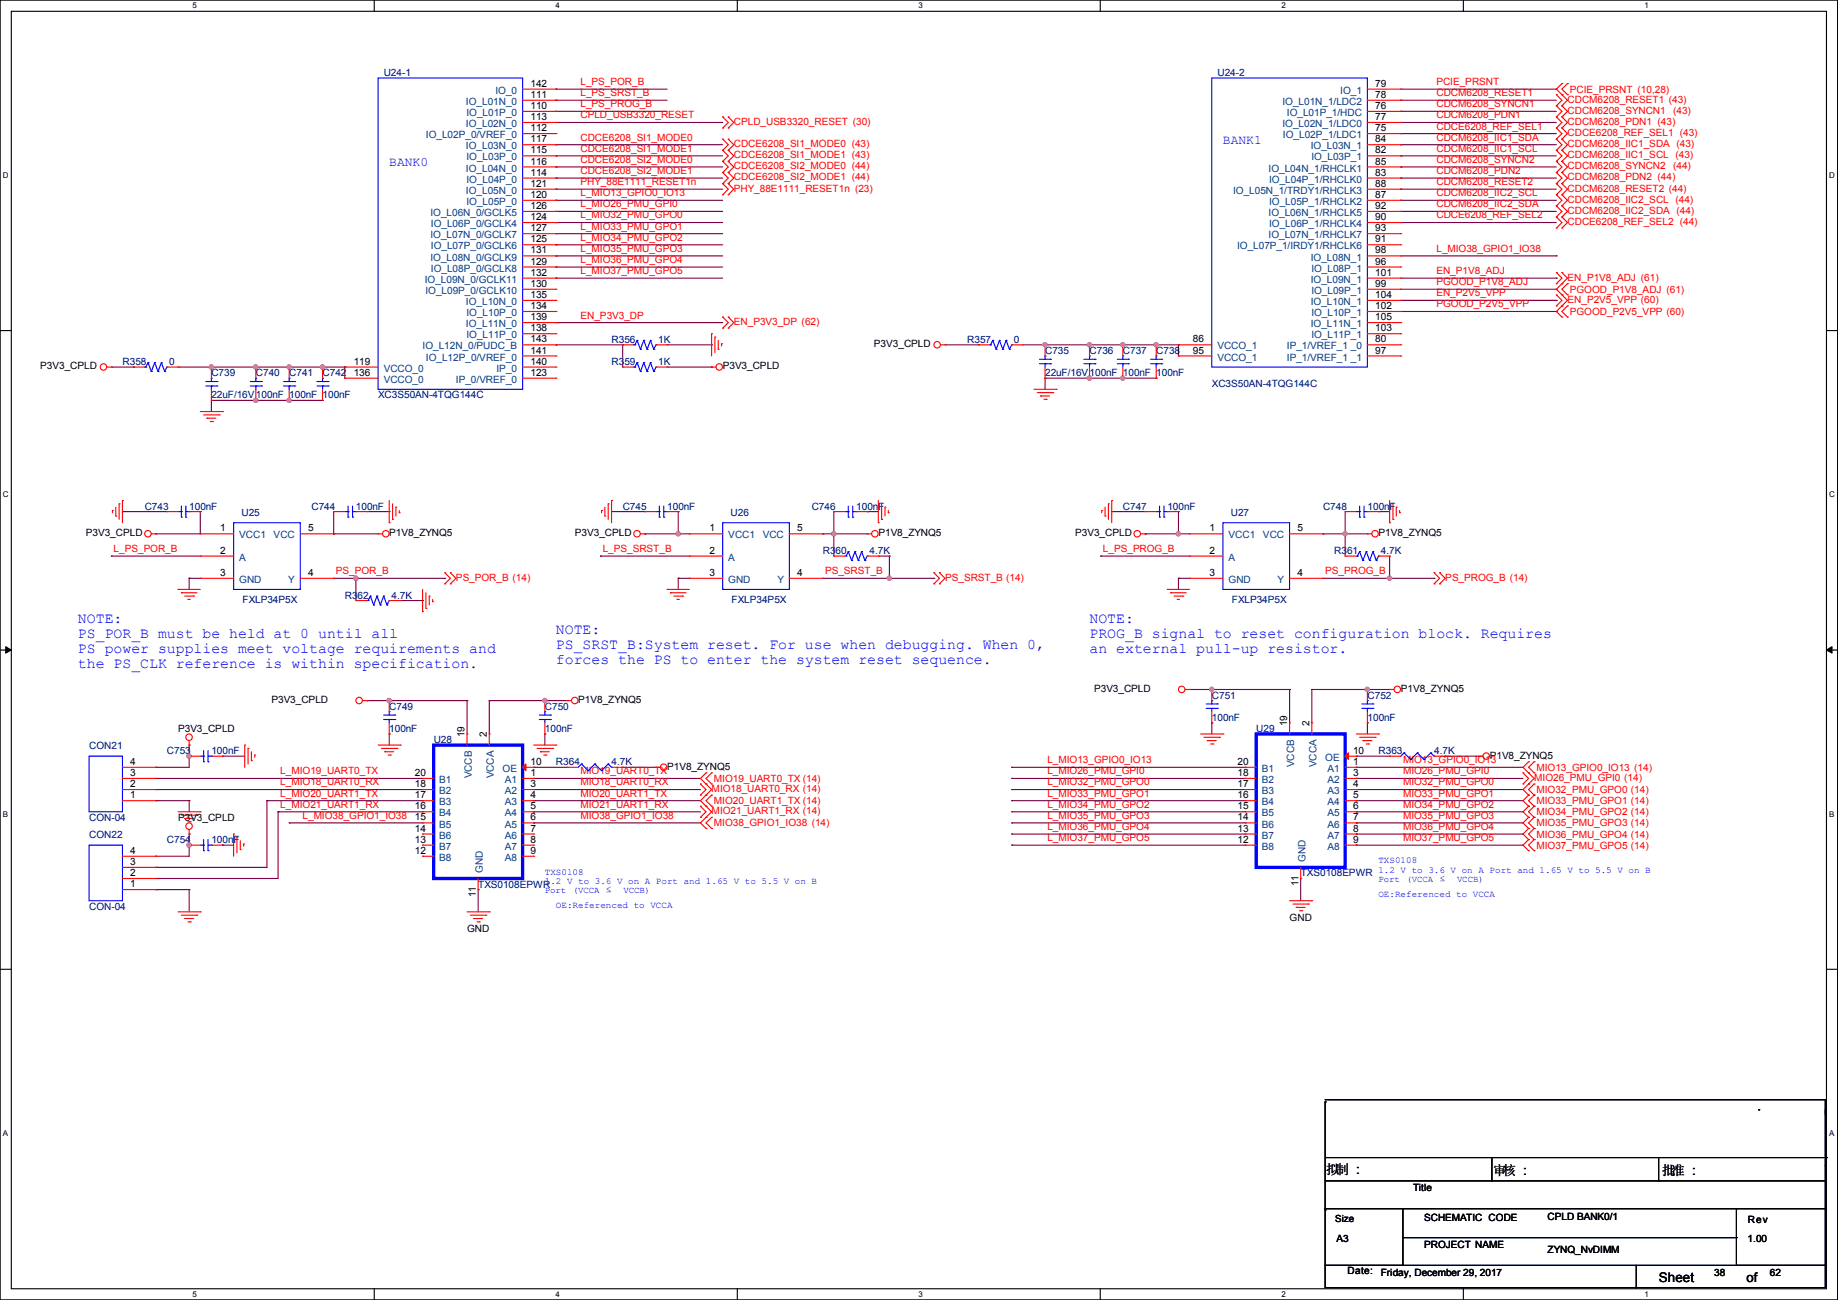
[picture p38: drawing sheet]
<svg xmlns="http://www.w3.org/2000/svg" width="420mm" height="297mm" viewBox="0 0 420 297" stroke-linecap="round" stroke-linejoin="round" font-family="sans-serif">
<defs><g id="words">
<g font-size="3.4" fill="#00f">
<text x="17.8" y="142.4">NOTE:</text>
<text x="249" y="142.4">NOTE:</text>
<text x="17.8" y="145.8">PS_POR_B must be held at 0 until all</text>
<text x="17.8" y="149.2">PS power supplies meet voltage requirements and</text>
<text x="127" y="144.9">NOTE:</text>
<text x="127" y="148.3">PS_SRST_B:System reset. For use when debugging. When 0,</text>
<text x="249" y="145.8">PROG_B signal to reset configuration block. Requires</text>
<text x="249" y="149.2">an external pull-up resistor.</text>
<text x="17.8" y="152.6">the PS_CLK reference is within specification.</text>
<text x="127" y="151.7">forces the PS to enter the system reset sequence.</text>
</g>
<g font-size="3" fill="#00f">
<text x="279.5" y="32.9">BANK1</text>
<text x="88.9" y="38">BANK0</text>
</g>
<g font-size="3">
<text x="303.1" y="268.2">拟制 :::</text>
<text x="303.1" y="268.2">拟制</text>
<text x="341.2" y="268.5">审核 :::</text>
<text x="341.2" y="268.5">审核</text>
<text x="379.8" y="268.5">批准 :::</text>
<text x="379.8" y="268.5">批准</text>
<text x="379" y="292.9">Sheet</text>
<text x="399.1" y="292.8">of</text>
</g>
<g font-size="2.3" fill="#000080">
<text x="87.7" y="17.4">U24-1</text>
<text x="278.2" y="17.4">U24-2</text>
<text x="28" y="83.4">R358</text>
<text x="38.7" y="83.4">0</text>
<text x="139.8" y="83.4">R359</text>
<text x="139.8" y="78.3">R356</text>
<text x="150.4" y="83.4">1K</text>
<text x="150.4" y="78.3">1K</text>
<text x="221" y="78.3">R357</text>
<text x="231.7" y="78.3">0</text>
<text x="238.8" y="80.9">C735</text>
<text x="249" y="80.9">C736</text>
<text x="256.6" y="80.9">C737</text>
<text x="264.2" y="80.9">C738</text>
<text x="48.3" y="85.9">C739</text>
<text x="58.5" y="85.9">C740</text>
<text x="66.1" y="85.9">C741</text>
<text x="73.7" y="85.9">C742</text>
<text x="238.8" y="85.9">22uF/16V</text>
<text x="249" y="85.9">100nF</text>
<text x="256.6" y="85.9">100nF</text>
<text x="264.2" y="85.9">100nF</text>
<text x="276.9" y="88.5">XC3S50AN-4TQG144C</text>
<text x="48.3" y="91">22uF/16V</text>
<text x="58.5" y="91">100nF</text>
<text x="66.1" y="91">100nF</text>
<text x="73.7" y="91">100nF</text>
<text x="86.4" y="91">XC3S50AN-4TQG144C</text>
<text x="33.1" y="116.4">C743</text>
<text x="43.2" y="116.4">100nF</text>
<text x="55.2" y="117.9">U25</text>
<text x="71.2" y="116.4">C744</text>
<text x="81.3" y="116.4">100nF</text>
<text x="142.3" y="116.4">C745</text>
<text x="152.5" y="116.4">100nF</text>
<text x="166.9" y="117.9">U26</text>
<text x="185.5" y="116.4">C746</text>
<text x="195.6" y="116.4">100nF</text>
<text x="256.6" y="116.4">C747</text>
<text x="266.8" y="116.4">100nF</text>
<text x="281.2" y="117.9">U27</text>
<text x="302.3" y="116.4">C748</text>
<text x="312.5" y="116.4">100nF</text>
<text x="188" y="126.6">R360</text>
<text x="198.7" y="126.6">4.7K</text>
<text x="304.9" y="126.6">R361</text>
<text x="315.5" y="126.6">4.7K</text>
<text x="55.4" y="137.8">FXLP34P5X</text>
<text x="78.8" y="136.7">R362</text>
<text x="89.5" y="136.7">4.7K</text>
<text x="167.2" y="137.8">FXLP34P5X</text>
<text x="281.5" y="137.8">FXLP34P5X</text>
<text x="276.9" y="159.6">C751</text>
<text x="312.5" y="159.6">C752</text>
<text x="88.9" y="162.1">C749</text>
<text x="88.9" y="167.2">100nF</text>
<text x="124.5" y="162.1">C750</text>
<text x="124.5" y="167.2">100nF</text>
<text x="276.9" y="164.7">100nF</text>
<text x="287.1" y="167.2">U29</text>
<text x="312.5" y="164.7">100nF</text>
<text x="20.4" y="171">CON21</text>
<text x="38.1" y="172.3">C753</text>
<text x="48.3" y="172.3">100nF</text>
<text x="99.1" y="169.8">U28</text>
<text x="315" y="172.3">R363</text>
<text x="327.7" y="172.3">4.7K</text>
<text x="127" y="174.8">R364</text>
<text x="139.8" y="174.8">4.7K</text>
<text x="20.4" y="191.3">CON22</text>
<text x="20.4" y="187.5">CON-04</text>
<text x="38.1" y="192.6">C754</text>
<text x="48.3" y="192.6">100nF</text>
<text x="109.3" y="202.8">TXS0108EPWR</text>
<text x="297.2" y="200.2">TXS0108EPWR</text>
<text x="20.4" y="207.9">CON-04</text>
</g>
<g font-size="2.3" fill="#004080">
<text x="106.5" y="24">IO_L01N_0</text>
<text x="113.2" y="21.4">IO_0</text>
<text x="293" y="24">IO_L01N_1/LDC2</text>
<text x="306.3" y="21.4">IO_1</text>
<text x="106.5" y="29">IO_L02N_0</text>
<text x="106.6" y="26.5">IO_L01P_0</text>
<text x="293" y="29">IO_L02N_1/LDC0</text>
<text x="294.1" y="26.5">IO_L01P_1/HDC</text>
<text x="97.3" y="31.6">IO_L02P_0/VREF_0</text>
<text x="106.5" y="34.1">IO_L03N_0</text>
<text x="293.2" y="31.6">IO_L02P_1/LDC1</text>
<text x="299.5" y="34.1">IO_L03N_1</text>
<text x="106.5" y="39.2">IO_L04N_0</text>
<text x="106.6" y="36.7">IO_L03P_0</text>
<text x="106.6" y="41.7">IO_L04P_0</text>
<text x="289.9" y="39.2">IO_L04N_1/RHCLK1</text>
<text x="290" y="41.7">IO_L04P_1/RHCLK0</text>
<text x="299.7" y="36.7">IO_L03P_1</text>
<text x="106.5" y="44.3">IO_L05N_0</text>
<text x="106.6" y="46.8">IO_L05P_0</text>
<text x="281.8" y="44.3">IO_L05N_1/TRDY1/RHCLK3</text>
<text x="290" y="46.8">IO_L05P_1/RHCLK2</text>
<text x="98.3" y="49.4">IO_L06N_0/GCLK5</text>
<text x="98.5" y="51.9">IO_L06P_0/GCLK4</text>
<text x="289.9" y="49.4">IO_L06N_1/RHCLK5</text>
<text x="290" y="51.9">IO_L06P_1/RHCLK4</text>
<text x="98.3" y="54.4">IO_L07N_0/GCLK7</text>
<text x="98.3" y="59.5">IO_L08N_0/GCLK9</text>
<text x="98.5" y="57">IO_L07P_0/GCLK6</text>
<text x="282.7" y="57">IO_L07P_1/IRDY1/RHCLK6</text>
<text x="289.9" y="54.4">IO_L07N_1/RHCLK7</text>
<text x="299.5" y="59.5">IO_L08N_1</text>
<text x="97.1" y="64.6">IO_L09N_0/GCLK11</text>
<text x="98.5" y="62.1">IO_L08P_0/GCLK8</text>
<text x="299.5" y="64.6">IO_L09N_1</text>
<text x="299.7" y="62.1">IO_L08P_1</text>
<text x="97.2" y="67.1">IO_L09P_0/GCLK10</text>
<text x="106.5" y="69.7">IO_L10N_0</text>
<text x="299.5" y="69.7">IO_L10N_1</text>
<text x="299.7" y="67.1">IO_L09P_1</text>
<text x="106.5" y="74.8">IO_L11N_0</text>
<text x="106.6" y="72.2">IO_L10P_0</text>
<text x="106.6" y="77.3">IO_L11P_0</text>
<text x="299.5" y="74.8">IO_L11N_1</text>
<text x="299.7" y="72.2">IO_L10P_1</text>
<text x="299.7" y="77.3">IO_L11P_1</text>
<text x="96.6" y="79.8">IO_L12N_0/PUDC_B</text>
<text x="97.3" y="82.4">IO_L12P_0/VREF_0</text>
<text x="278.2" y="79.8">VCCO_1</text>
<text x="278.2" y="82.4">VCCO_1</text>
<text x="294.1" y="79.8">IP_1/VREF_1 _0</text>
<text x="294.1" y="82.4">IP_1/VREF_1 _1</text>
<text x="87.7" y="84.9">VCCO_0</text>
<text x="87.7" y="87.5">VCCO_0</text>
<text x="104.2" y="87.5">IP_0/VREF_0</text>
<text x="113.5" y="84.9">IP_0</text>
<text x="54.7" y="123">VCC1</text>
<text x="62.5" y="123">VCC</text>
<text x="166.4" y="123">VCC1</text>
<text x="174.3" y="123">VCC</text>
<text x="280.7" y="123">VCC1</text>
<text x="288.6" y="123">VCC</text>
<text x="54.7" y="128.1">A</text>
<text x="166.4" y="128.1">A</text>
<text x="280.7" y="128.1">A</text>
<text x="54.7" y="133.2">GND</text>
<text x="65.9" y="133.2">Y</text>
<text x="166.4" y="133.2">GND</text>
<text x="177.6" y="133.2">Y</text>
<text x="280.7" y="133.2">GND</text>
<text x="291.9" y="133.2">Y</text>
<text x="302.8" y="173.8">OE</text>
<text x="100.4" y="178.9">B1</text>
<text x="107.8" y="177.8" transform="rotate(-90 107.8 177.8)">VCCB</text>
<text x="112.9" y="177.8" transform="rotate(-90 112.9 177.8)">VCCA</text>
<text x="114.9" y="176.4">OE</text>
<text x="115.4" y="178.9">A1</text>
<text x="288.3" y="176.4">B1</text>
<text x="288.3" y="178.9">B2</text>
<text x="295.8" y="175.3" transform="rotate(-90 295.8 175.3)">VCCB</text>
<text x="300.8" y="175.3" transform="rotate(-90 300.8 175.3)">VCCA</text>
<text x="303.3" y="176.4">A1</text>
<text x="303.3" y="178.9">A2</text>
<text x="100.4" y="181.4">B2</text>
<text x="100.4" y="184">B3</text>
<text x="115.4" y="181.4">A2</text>
<text x="115.4" y="184">A3</text>
<text x="288.3" y="181.4">B3</text>
<text x="288.3" y="184">B4</text>
<text x="303.3" y="181.4">A3</text>
<text x="303.3" y="184">A4</text>
<text x="100.4" y="186.5">B4</text>
<text x="100.4" y="189.1">B5</text>
<text x="100.4" y="191.6">B6</text>
<text x="115.4" y="186.5">A4</text>
<text x="115.4" y="189.1">A5</text>
<text x="115.4" y="191.6">A6</text>
<text x="288.3" y="186.5">B5</text>
<text x="288.3" y="189.1">B6</text>
<text x="288.3" y="191.6">B7</text>
<text x="303.3" y="186.5">A5</text>
<text x="303.3" y="189.1">A6</text>
<text x="303.3" y="191.6">A7</text>
<text x="100.4" y="194.1">B7</text>
<text x="100.4" y="196.7">B8</text>
<text x="115.4" y="194.1">A7</text>
<text x="115.4" y="196.7">A8</text>
<text x="288.3" y="194.1">B8</text>
<text x="298.3" y="196.9" transform="rotate(-90 298.3 196.9)">GND</text>
<text x="303.3" y="194.1">A8</text>
<text x="110.3" y="199.4" transform="rotate(-90 110.3 199.4)">GND</text>
</g>
<g font-size="2.3">
<text x="121.2" y="19.8">142</text>
<text x="121.2" y="22.4">111</text>
<text x="314.3" y="19.8">79</text>
<text x="314.3" y="22.4">78</text>
<text x="121.2" y="24.9">110</text>
<text x="121.2" y="27.4">113</text>
<text x="121.2" y="30">112</text>
<text x="314.3" y="24.9">76</text>
<text x="314.3" y="27.4">77</text>
<text x="314.3" y="30">75</text>
<text x="121.2" y="32.5">117</text>
<text x="121.2" y="35.1">115</text>
<text x="314.3" y="32.5">84</text>
<text x="314.3" y="35.1">82</text>
<text x="121.2" y="37.6">116</text>
<text x="121.2" y="40.1">114</text>
<text x="314.3" y="37.6">85</text>
<text x="314.3" y="40.1">83</text>
<text x="121.2" y="42.7">121</text>
<text x="121.2" y="45.2">120</text>
<text x="121.2" y="47.8">126</text>
<text x="314.3" y="42.7">88</text>
<text x="314.3" y="45.2">87</text>
<text x="314.3" y="47.8">92</text>
<text x="121.2" y="50.3">124</text>
<text x="121.2" y="52.8">127</text>
<text x="314.3" y="50.3">90</text>
<text x="314.3" y="52.8">93</text>
<text x="121.2" y="55.4">125</text>
<text x="121.2" y="57.9">131</text>
<text x="314.3" y="55.4">91</text>
<text x="314.3" y="57.9">98</text>
<text x="121.2" y="60.5">129</text>
<text x="121.2" y="63">132</text>
<text x="121.2" y="65.5">130</text>
<text x="314.3" y="60.5">96</text>
<text x="314.3" y="63">101</text>
<text x="314.3" y="65.5">99</text>
<text x="121.2" y="68.1">135</text>
<text x="121.2" y="70.6">134</text>
<text x="314.3" y="68.1">104</text>
<text x="314.3" y="70.6">102</text>
<text x="121.2" y="73.2">139</text>
<text x="121.2" y="75.7">138</text>
<text x="314.3" y="73.2">105</text>
<text x="314.3" y="75.7">103</text>
<text x="80.8" y="83.3">119</text>
<text x="121.2" y="78.2">143</text>
<text x="121.2" y="80.8">141</text>
<text x="121.2" y="83.3">140</text>
<text x="199.7" y="79.3">P3V3_CPLD</text>
<text x="272.6" y="78.2">86</text>
<text x="272.6" y="80.8">95</text>
<text x="314.3" y="78.2">80</text>
<text x="314.3" y="80.8">97</text>
<text x="9.2" y="84.4">P3V3_CPLD</text>
<text x="80.8" y="85.9">136</text>
<text x="121.2" y="85.9">123</text>
<text x="165.2" y="84.4">P3V3_CPLD</text>
<text x="19.6" y="122.5">P3V3_CPLD</text>
<text x="50.3" y="121.4">1</text>
<text x="70.4" y="121.4">5</text>
<text x="88.9" y="122.5">P1V8_ZYNQ5</text>
<text x="131.4" y="122.5">P3V3_CPLD</text>
<text x="162.1" y="121.4">1</text>
<text x="182.2" y="121.4">5</text>
<text x="200.7" y="122.5">P1V8_ZYNQ5</text>
<text x="245.7" y="122.5">P3V3_CPLD</text>
<text x="276.4" y="121.4">1</text>
<text x="296.5" y="121.4">5</text>
<text x="315" y="122.5">P1V8_ZYNQ5</text>
<text x="50.3" y="126.5">2</text>
<text x="50.3" y="131.6">3</text>
<text x="70.4" y="131.6">4</text>
<text x="162.1" y="126.5">2</text>
<text x="162.1" y="131.6">3</text>
<text x="182.2" y="131.6">4</text>
<text x="276.4" y="126.5">2</text>
<text x="276.4" y="131.6">3</text>
<text x="296.5" y="131.6">4</text>
<text x="62" y="160.6">P3V3_CPLD</text>
<text x="132.1" y="160.6">P1V8_ZYNQ5</text>
<text x="250" y="158.1">P3V3_CPLD</text>
<text x="320.1" y="158.1">P1V8_ZYNQ5</text>
<text x="40.7" y="167.2">P3V3_CPLD</text>
<text x="294.1" y="165.9" transform="rotate(-90 294.1 165.9)">19</text>
<text x="299.2" y="165.9" transform="rotate(-90 299.2 165.9)">2</text>
<text x="106.2" y="168.4" transform="rotate(-90 106.2 168.4)">19</text>
<text x="111.3" y="168.4" transform="rotate(-90 111.3 168.4)">2</text>
<text x="309.2" y="172.2">10</text>
<text x="340.4" y="173.3">P1V8_ZYNQ5</text>
<text x="29.8" y="179.8">2</text>
<text x="29.8" y="177.3">3</text>
<text x="29.8" y="174.8">4</text>
<text x="94.8" y="177.3">20</text>
<text x="94.8" y="179.8">18</text>
<text x="121.2" y="177.3">1</text>
<text x="121.2" y="179.8">3</text>
<text x="121.2" y="174.8">10</text>
<text x="152.5" y="175.9">P1V8_ZYNQ5</text>
<text x="282.8" y="174.8">20</text>
<text x="282.8" y="177.3">18</text>
<text x="282.8" y="179.8">17</text>
<text x="309.2" y="174.8">1</text>
<text x="309.2" y="177.3">3</text>
<text x="309.2" y="179.8">4</text>
<text x="29.8" y="182.4">1</text>
<text x="94.8" y="182.4">17</text>
<text x="94.8" y="184.9">16</text>
<text x="121.2" y="182.4">4</text>
<text x="121.2" y="184.9">5</text>
<text x="282.8" y="182.4">16</text>
<text x="282.8" y="184.9">15</text>
<text x="309.2" y="182.4">5</text>
<text x="309.2" y="184.9">6</text>
<text x="40.7" y="187.5">P3V3_CPLD</text>
<text x="94.8" y="187.5">15</text>
<text x="94.8" y="190">14</text>
<text x="121.2" y="187.5">6</text>
<text x="121.2" y="190">7</text>
<text x="282.8" y="187.5">14</text>
<text x="282.8" y="190">13</text>
<text x="309.2" y="187.5">7</text>
<text x="309.2" y="190">8</text>
<text x="29.8" y="197.6">3</text>
<text x="29.8" y="195.1">4</text>
<text x="94.8" y="192.5">13</text>
<text x="94.8" y="195.1">12</text>
<text x="121.2" y="192.5">8</text>
<text x="121.2" y="195.1">9</text>
<text x="282.8" y="192.5">12</text>
<text x="309.2" y="192.5">9</text>
<text x="29.8" y="202.7">1</text>
<text x="29.8" y="200.2">2</text>
<text x="296.7" y="202.5" transform="rotate(-90 296.7 202.5)">11</text>
<text x="108.7" y="205" transform="rotate(-90 108.7 205)">11</text>
<text x="106.7" y="212.9">GND</text>
<text x="294.7" y="210.4">GND</text>
<text x="322.9" y="272.1">Title</text>
<text x="325.4" y="279">SCHEMATIC CODE</text>
<text x="353.6" y="278.7">CPLD BANK0/1</text>
<text x="399.4" y="279.5">Rev</text>
<text x="305.4" y="283.8">A3</text>
<text x="325.4" y="285.1">PROJECT NAME</text>
<text x="353.6" y="286.3">ZYNQ_NvDIMM</text>
<text x="399.4" y="283.8">1.00</text>
<text x="307.9" y="291.2">Date:</text>
<text x="315.5" y="291.4">Friday, December 29, 2017</text>
<text x="391.7" y="291.4">38</text>
<text x="404.4" y="291.4">62</text>
</g>
<g font-size="2.3" fill="#f00">
<text x="132.6" y="19.4">L_PS_POR_B</text>
<text x="132.6" y="22">L_PS_SRST_B</text>
<text x="328.2" y="22">CDCM6208_RESET1</text>
<text x="328.2" y="19.4">PCIE_PRSNT</text>
<text x="358.2" y="23.5">CDCM6208_RESET1 (43)</text>
<text x="358.7" y="21.2">PCIE_PRSNT (10,28)</text>
<text x="132.6" y="24.5">L_PS_PROG_B</text>
<text x="132.6" y="27.1">CPLD_USB3320_RESET</text>
<text x="167.7" y="28.5">CPLD_USB3320_RESET (30)</text>
<text x="328.2" y="24.5">CDCM6208_SYNCN1</text>
<text x="328.2" y="27.1">CDCM6208_PDN1</text>
<text x="328.2" y="29.6">CDCE6208_REF_SEL1</text>
<text x="358.2" y="26">CDCM6208_SYNCN1</text>
<text x="358.2" y="28.5">CDCM6208_PDN1 (43)</text>
<text x="382.3" y="26">(43)</text>
<text x="132.6" y="34.7">CDCE6208_SI1_MODE1</text>
<text x="132.6" y="32.1">CDCE6208_SI1_MODE0</text>
<text x="167.7" y="33.6">CDCE6208_SI1_MODE0 (43)</text>
<text x="328.2" y="34.7">CDCM6208_IIC1_SCL</text>
<text x="328.2" y="32.1">CDCM6208_IIC1_SDA</text>
<text x="358.2" y="33.6">CDCM6208_IIC1_SDA (43)</text>
<text x="358.2" y="31.1">CDCE6208_REF_SEL1 (43)</text>
<text x="132.6" y="37.2">CDCE6208_SI2_MODE0</text>
<text x="132.6" y="39.8">CDCE6208_SI2_MODE1</text>
<text x="167.7" y="36.2">CDCE6208_SI1_MODE1 (43)</text>
<text x="167.7" y="38.7">CDCE6208_SI2_MODE0 (44)</text>
<text x="167.7" y="41.2">CDCE6208_SI2_MODE1 (44)</text>
<text x="328.2" y="37.2">CDCM6208_SYNCN2</text>
<text x="328.2" y="39.8">CDCM6208_PDN2</text>
<text x="358.2" y="36.2">CDCM6208_IIC1_SCL (43)</text>
<text x="358.2" y="38.7">CDCM6208_SYNCN2</text>
<text x="358.2" y="41.2">CDCM6208_PDN2 (44)</text>
<text x="382.3" y="38.7">(44)</text>
<text x="132.6" y="42.3">PHY_88E1111_RESET1n</text>
<text x="132.6" y="47.4">L_MIO26_PMU_GPI0</text>
<text x="132.6" y="44.8">L_MIO13_GPIO0_IO13</text>
<text x="167.7" y="43.8">PHY_88E1111_RESET1n (23)</text>
<text x="328.2" y="42.3">CDCM6208_RESET2</text>
<text x="328.2" y="44.8">CDCM6208_IIC2_SCL</text>
<text x="328.2" y="47.4">CDCM6208_IIC2_SDA</text>
<text x="358.2" y="43.8">CDCM6208_RESET2 (44)</text>
<text x="358.2" y="46.3">CDCM6208_IIC2_SCL (44)</text>
<text x="132.6" y="52.5">L_MIO33_PMU_GPO1</text>
<text x="132.6" y="49.9">L_MIO32_PMU_GPO0</text>
<text x="328.2" y="49.9">CDCE6208_REF_SEL2</text>
<text x="358.2" y="48.9">CDCM6208_IIC2_SDA (44)</text>
<text x="358.2" y="51.4">CDCE6208_REF_SEL2 (44)</text>
<text x="132.6" y="57.5">L_MIO35_PMU_GPO3</text>
<text x="132.6" y="55">L_MIO34_PMU_GPO2</text>
<text x="328.2" y="57.5">L_MIO38_GPIO1_IO38</text>
<text x="132.6" y="62.6">L_MIO37_PMU_GPO5</text>
<text x="132.6" y="60.1">L_MIO36_PMU_GPO4</text>
<text x="328.2" y="62.6">EN_P1V8_ADJ</text>
<text x="328.2" y="65.2">PGOOD_P1V8_ADJ</text>
<text x="358.2" y="64.1">EN_P1V8_ADJ (61)</text>
<text x="328.2" y="67.7">EN_P2V5_VPP</text>
<text x="328.2" y="70.2">PGOOD_P2V5_VPP</text>
<text x="358.2" y="69.2">EN_P2V5_VPP (60)</text>
<text x="358.7" y="66.9">PGOOD_P1V8_ADJ (61)</text>
<text x="358.7" y="72">PGOOD_P2V5_VPP (60)</text>
<text x="132.6" y="72.8">EN_P3V3_DP</text>
<text x="167.7" y="74.3">EN_P3V3_DP (62)</text>
<text x="26" y="126.1">L_PS_POR_B</text>
<text x="76.8" y="131.2">PS_POR_B</text>
<text x="137.7" y="126.1">L_PS_SRST_B</text>
<text x="188.5" y="131.2">PS_SRST_B</text>
<text x="252" y="126.1">L_PS_PROG_B</text>
<text x="302.8" y="131.2">PS_PROG_B</text>
<text x="104.2" y="132.7">PS_POR_B (14)</text>
<text x="216" y="132.7">PS_SRST_B (14)</text>
<text x="330.3" y="132.7">PS_PROG_B (14)</text>
<text x="64.1" y="176.9">L_MIO19_UART0_TX</text>
<text x="64.1" y="179.5">L_MIO18_UART0_RX</text>
<text x="132.6" y="176.9">MIO19_UART0_TX</text>
<text x="132.6" y="179.5">MIO18_UART0_RX</text>
<text x="163.1" y="178.6">MIO19_UART0_TX (14)</text>
<text x="239.3" y="176.9">L_MIO26_PMU_GPI0</text>
<text x="239.3" y="174.4">L_MIO13_GPIO0_IO13</text>
<text x="239.3" y="179.5">L_MIO32_PMU_GPO0</text>
<text x="320.6" y="174.4">MIO13_GPIO0_IO13</text>
<text x="320.6" y="176.9">MIO26_PMU_GPI0</text>
<text x="320.6" y="179.5">MIO32_PMU_GPO0</text>
<text x="350.6" y="178.4">MIO26_PMU_GPI0 (14)</text>
<text x="351.1" y="176.1">MIO13_GPIO0_IO13 (14)</text>
<text x="64.1" y="184.5">L_MIO21_UART1_RX</text>
<text x="64.1" y="182">L_MIO20_UART1_TX</text>
<text x="132.6" y="182">MIO20_UART1_TX</text>
<text x="132.6" y="184.5">MIO21_UART1_RX</text>
<text x="162.6" y="180.9">MIO18_UART0_RX (14)</text>
<text x="163.1" y="183.7">MIO20_UART1_TX (14)</text>
<text x="239.3" y="184.5">L_MIO34_PMU_GPO2</text>
<text x="239.3" y="182">L_MIO33_PMU_GPO1</text>
<text x="320.6" y="184.5">MIO34_PMU_GPO2</text>
<text x="320.6" y="182">MIO33_PMU_GPO1</text>
<text x="351.1" y="181.2">MIO32_PMU_GPO0 (14)</text>
<text x="351.1" y="183.7">MIO33_PMU_GPO1 (14)</text>
<text x="69.1" y="187.1">L_MIO38_GPIO1_IO38</text>
<text x="132.6" y="187.1">MIO38_GPIO1_IO38</text>
<text x="162.6" y="186">MIO21_UART1_RX (14)</text>
<text x="163.1" y="188.8">MIO38_GPIO1_IO38 (14)</text>
<text x="239.3" y="187.1">L_MIO35_PMU_GPO3</text>
<text x="239.3" y="189.6">L_MIO36_PMU_GPO4</text>
<text x="320.6" y="187.1">MIO35_PMU_GPO3</text>
<text x="320.6" y="189.6">MIO36_PMU_GPO4</text>
<text x="351.1" y="186.3">MIO34_PMU_GPO2 (14)</text>
<text x="351.1" y="188.8">MIO35_PMU_GPO3 (14)</text>
<text x="351.1" y="191.3">MIO36_PMU_GPO4 (14)</text>
<text x="239.3" y="192.2">L_MIO37_PMU_GPO5</text>
<text x="320.6" y="192.2">MIO37_PMU_GPO5</text>
<text x="351.1" y="193.9">MIO37_PMU_GPO5 (14)</text>
</g>
<text font-size="2.2" x="305.1" y="279.2">Size</text>
<g font-size="2.1" fill="#00f">
<text x="315" y="197.3">TXS0108</text>
<text x="124.5" y="199.8">TXS0108</text>
<text x="124.5" y="201.9">1.2 V to 3.6 V on A Port and 1.65 V to 5.5 V on B</text>
<text x="315" y="199.4">1.2 V to 3.6 V on A Port and 1.65 V to 5.5 V on B</text>
<text x="315" y="201.5">Port (VCCA</text>
<text x="329" y="201.5">≤</text>
<text x="332.9" y="201.5">VCCB)</text>
<text x="124.5" y="204">Port (VCCA</text>
<text x="127" y="207.4">OE:Referenced to VCCA</text>
<text x="138.5" y="204">≤</text>
<text x="142.5" y="204">VCCB)</text>
<text x="315" y="204.9">OE:Referenced to VCCA</text>
</g>
<g font-size="1.8">
<text x="44" y="1.9">5</text>
<text x="127" y="1.9">4</text>
<text x="209.9" y="1.9">3</text>
<text x="292.9" y="1.9">2</text>
<text x="375.8" y="1.9">1</text>
<text x=".7" y="40.6">D</text>
<text x="418" y="40.6">D</text>
<text x=".7" y="113.6">C</text>
<text x="418" y="113.6">C</text>
<text x=".7" y="186.6">B</text>
<text x="418" y="186.6">B</text>
<text x=".7" y="259.5">A</text>
<text x="418" y="259.5">A</text>
<text x="44" y="296.3">5</text>
<text x="127" y="296.3">4</text>
<text x="209.9" y="296.3">3</text>
<text x="292.9" y="296.3">2</text>
<text x="375.8" y="296.3">1</text>
</g>
</g></defs>
<path d="M0 0h419.9v297h-419.9zM2.6 2.6h414.8v291.8h-414.8z" fill="none" stroke="#000" stroke-width=".25"/>
<g fill="#fff">
<path d="M44 .3h1v2h-1z"/>
<path d="M44 294.7h1v2h-1z"/>
</g>
<path d="M85.5 0v2.6M85.5 294.4v2.6" fill="none" stroke="#000" stroke-width=".25"/>
<g fill="#fff">
<path d="M127 .3h.9v2h-.9z"/>
<path d="M127 294.7h.9v2h-.9z"/>
</g>
<path d="M168.5 0v2.6M168.5 294.4v2.6" fill="none" stroke="#000" stroke-width=".25"/>
<g fill="#fff">
<path d="M209.9 .3h1v2h-1z"/>
<path d="M209.9 294.7h1v2h-1z"/>
</g>
<path d="M251.4 0v2.6M251.4 294.4v2.6" fill="none" stroke="#000" stroke-width=".25"/>
<g fill="#fff">
<path d="M292.9 .3h.9v2h-.9z"/>
<path d="M292.9 294.7h.9v2h-.9z"/>
</g>
<path d="M334.4 0v2.6M334.4 294.4v2.6" fill="none" stroke="#000" stroke-width=".25"/>
<g fill="#fff">
<path d="M375.8 .3h1v2h-1z"/>
<path d="M375.8 294.7h1v2h-1z"/>
<path d="M.7 39h1.2v2h-1.2z"/>
<path d="M418 39h1.3v2h-1.3z"/>
<path d="M.7 112h1.2v2h-1.2z"/>
<path d="M418 112h1.3v2h-1.3z"/>
</g>
<path d="M0 75.5h2.6M417.4 75.5h2.5" fill="none" stroke="#000" stroke-width=".25"/>
<g fill="#fff">
<path d="M.7 185h1.2v1.9h-1.2z"/>
<path d="M418 185h1.2v1.9h-1.2z"/>
</g>
<path d="M0 148.5h2.6M417.4 148.5h2.5" fill="none" stroke="#000" stroke-width=".25"/>
<path d="M1.3 147.7l1.3 .8-1.3 .7zM417.4 148.5l1.2-.8v1.5z" fill="#000" stroke="#000" stroke-width=".23"/>
<g fill="#fff">
<path d="M.7 257.9h1.2v2h-1.2z"/>
<path d="M418 257.9h1.2v2h-1.2z"/>
</g>
<g fill="none" stroke="#000" stroke-width=".25">
<path d="M0 221.4h2.6M417.4 221.4h2.5M302.8 251.8h.1M302.8 251.8v24.6M302.8 251.2h114.3M401.9 253.5h.1M417.1 251.2h.1M417.1 251.2v24.9M302.8 276.1h17.8v13h-17.8zM302.8 276.4h.1M302.8 269.8h114.3M303.1 264.5h114.3"/>
<path d="M320.6 276.1h76.2M340.9 269.8h.1M340.9 264.5v5.3M379 269.8h.1M379 264.5v5.3M396.8 276.1h20.3v13h-20.3zM396.8 276.1h.1M417.1 269.8h.1M417.1 266.2h.1M417.1 276.1h.1M417.4 264.5h.1M302.8 289.1h71.1v5.1h-71.1z"/>
<path d="M320.6 282.7h76.2M373.9 289.1h43.2v5.1h-43.2zM396.8 282.7h.1"/>
</g>
<g fill="none" stroke="#800040" stroke-width=".25">
<path d="M127 20.4h.1M127 22.9h.1M127 25.4h.1M127 28h.1M127 35.6h.1M127 38.1h.1M127 33.1h.1M127 22.9h25.4M127 25.4h25.4M127 28h38.1M127 35.6h38.1M127 33.1h38.1"/>
<path d="M127 38.1h38.1M127 20.4h25.4M320.1 22.9h.1M320.1 25.4h.1M320.1 28h.1M320.1 35.6h.1M320.1 33.1h.1M320.1 30.5h.1M320.1 38.1h.1M320.1 22.9h35.5M320.1 25.4h35.5M320.1 28h35.5"/>
<path d="M320.1 35.6h35.5M320.1 33.1h35.5M320.1 30.5h35.5M320.1 38.1h35.5M320.1 20.4h35.5M355.6 20.4h.1M127 40.7h.1M127 43.2h.1M127 58.5h.1M127 48.3h.1M127 55.9h.1M127 45.8h.1"/>
<path d="M127 53.4h.1M127 50.8h.1M127 40.7h38.1M127 43.2h38.1M127 45.8h38.1M127 48.3h38.1M127 50.8h38.1M127 58.5h38.1M127 55.9h38.1M127 53.4h38.1M320.1 40.7h.1M320.1 43.2h.1"/>
<path d="M320.1 45.8h.1M320.1 48.3h.1M320.1 50.8h.1M320.1 40.7h35.5M320.1 43.2h35.5M320.1 45.8h35.5M320.1 48.3h35.5M320.1 50.8h35.5M320.1 58.5h35.5M355.6 58.5h.1M127 78.8h.1M127 73.7h.1"/>
<path d="M127 63.5h.1M127 61h.1M127 78.8h15.3M127 73.7h38.1M127 63.5h38.1M127 61h38.1M142.3 78.8h.1M142.3 78.8v5.1M152.4 78.8h10.2M162.6 78.8h.1M215.9 78.8h7.7M223.6 78.8h.1"/>
<path d="M233.7 78.8h35.6M238.8 78.8h.1M249 78.8h.1M256.6 78.8h.1M264.2 78.8h.1M269.3 78.8h.1M269.3 78.8v2.5M320.1 63.5h35.5M320.1 66.1h35.5M320.1 68.6h35.5M320.1 71.2h35.5M355.6 63.5h.1"/>
<path d="M355.6 66.1h.1M355.6 68.6h.1M355.6 71.2h.1M25.4 83.9h5.1M30.5 83.9h.1M40.7 83.9h38.1M48.3 83.9h.1M48.3 91.5h.1M48.3 91.5h25.4M48.3 91.5v2.5M58.5 91.5h.1M58.5 83.9h.1"/>
<path d="M66.1 91.5h.1M66.1 83.9h.1M73.7 91.5h.1M73.7 83.9h.1M78.8 83.9h.1M78.8 83.9v2.5M152.4 83.9h10.2M162.6 83.9h.1M238.8 86.4h.1M238.8 86.4h25.4M238.8 86.4v2.5M249 86.4h.1"/>
<path d="M256.6 86.4h.1M264.2 86.4h.1M28 116.9h.1M28 116.9h10.1M45.8 116.9h.1M45.8 116.9v5.1h-10.2M76.2 116.9v5.1M83.9 116.9h5M88.9 116.9h.1M139.7 116.9h7.7M147.4 116.9h.1M155 116.9h.1"/>
<path d="M155 116.9v5.1M190.5 116.9v10.1M198.2 116.9h.1M198.2 116.9h2.5M254 116.9h.1M254 116.9h7.7M269.3 116.9h.1M269.3 116.9v5.1M307.4 116.9v10.1M315 116.9h.1M315 116.9h2.5M25.4 127h.1"/>
<path d="M25.4 127h20.4M35.6 122h.1M43.2 132.1h.1M43.2 132.1v2.6M43.2 132.1h2.6M76.2 122h.1M76.2 122h10.2M76.2 132.1h25.4M81.3 132.1h.1M81.3 132.1v5.1M91.5 137.2h5.1M96.6 137.2h.1"/>
<path d="M101.6 132.1h.1M137.2 127h.1M137.2 127h20.3M147.4 122h.1M147.4 122h10.1M155 132.1h.1M155 122h.1M155 132.1h2.5M155 132.1v2.6M188 122h.1M188 122h10.2M188 132.1h25.4"/>
<path d="M190.5 122h.1M200.7 127h2.5M203.2 132.1h.1M203.2 127h.1M203.2 127v5.1M213.4 132.1h.1M251.5 127h.1M251.5 127h20.3M261.7 122h.1M261.7 122h10.1M269.3 132.1h.1M269.3 122h.1"/>
<path d="M269.3 132.1v2.6M269.3 132.1h2.5M302.3 122h.1M302.3 122h10.2M302.3 132.1h25.4M307.4 122h.1M317.5 132.1h.1M317.5 127v5.1M327.7 132.1h.1M271.8 157.5h22.9M276.9 157.5h.1M294.7 157.5h.1"/>
<path d="M294.7 157.5v7.6M299.8 157.5h.1M299.8 157.5h17.7M299.8 157.5v7.6M312.5 157.5h.1M317.5 157.5h.1M35.6 177.8h.1M35.6 175.3h.1M35.6 177.8h61M43.2 170.2h.1M43.2 172.8h.1M43.2 170.2v5.1h-7.6"/>
<path d="M50.8 172.8h.1M50.8 172.8h5.1M83.9 160.1h.1M83.9 160.1h22.8M88.9 167.7h.1M88.9 160.1h.1M88.9 167.7v2.5M106.7 160.1h.1M106.7 160.1v7.6M111.8 160.1h.1M111.8 160.1h17.8M111.8 160.1v7.6"/>
<path d="M122 175.3h.1M122 177.8h.1M122 177.8h38.1M122 175.3h7.6M124.5 167.7h.1M124.5 160.1h.1M124.5 167.7v2.5M142.3 175.3h.1M142.3 175.3h7.6M231.2 177.8h.1M231.2 175.3h.1M231.2 177.8h53.3"/>
<path d="M231.2 175.3h53.3M276.9 165.1h.1M276.9 165.1v2.6M309.9 172.8h.1M309.9 175.3h.1M309.9 177.8h.1M309.9 177.8h38.1M309.9 175.3h38.1M309.9 172.8h7.6M312.5 165.1h.1M312.5 165.1v2.6M330.2 172.8h.1"/>
<path d="M330.2 172.8h7.7M35.6 180.4h.1M35.6 182.9h.1M35.6 195.6h.1M35.6 198.2h.1M35.6 180.4h61M35.6 182.9h7.6M43.2 182.9h.1M43.2 190.5h.1M43.2 193.1h.1M43.2 182.9v2.6M43.2 190.5v5.1h-7.6"/>
<path d="M50.8 193.1h.1M50.8 193.1h2.6M61 182.9h.1M61 182.9h35.6M61 182.9v15.3h-25.4M63.5 185.5h.1M63.5 185.5h33.1M63.5 185.5v15.2h-27.9M66.1 188h.1M66.1 188h30.5M122 180.4h.1M122 182.9h.1"/>
<path d="M122 185.5h.1M122 188h.1M122 188h38.1M122 185.5h38.1M122 180.4h38.1M122 182.9h38.1M231.2 188h.1M231.2 185.5h.1M231.2 193.1h.1M231.2 182.9h.1M231.2 190.5h.1M231.2 180.4h.1"/>
<path d="M231.2 188h53.3M231.2 185.5h53.3M231.2 190.5h53.3M231.2 193.1h53.3M231.2 180.4h53.3M231.2 182.9h53.3M309.9 185.5h.1M309.9 188h.1M309.9 190.5h.1M309.9 193.1h.1M309.9 180.4h.1M309.9 182.9h.1"/>
<path d="M309.9 188h38.1M309.9 185.5h38.1M309.9 190.5h38.1M309.9 193.1h38.1M309.9 180.4h38.1M309.9 182.9h38.1M35.6 203.2h.1M35.6 200.7h.1M35.6 203.2h7.6M43.2 203.2h.1M43.2 203.2v5.1M109.3 203.2h.1"/>
<path d="M109.3 203.2v5.1M297.2 200.7h.1M297.2 200.7v5.1"/>
</g>
<g fill="#f0f" stroke="#f0f" stroke-width=".25">
<circle cx="58.4" cy="91.5" r=".49"/>
<circle cx="238.8" cy="78.8" r=".49"/>
<circle cx="248.9" cy="86.4" r=".49"/>
<circle cx="81.3" cy="132.1" r=".49"/>
<circle cx="155" cy="121.9" r=".49"/>
<circle cx="190.5" cy="121.9" r=".49"/>
<circle cx="269.3" cy="121.9" r=".49"/>
<circle cx="317.5" cy="132.1" r=".49"/>
<circle cx="307.4" cy="121.9" r=".49"/>
<circle cx="124.5" cy="160" r=".49"/>
<circle cx="43.2" cy="172.7" r=".49"/>
<circle cx="88.9" cy="160" r=".49"/>
<circle cx="43.2" cy="193.1" r=".49"/>
<circle cx="276.9" cy="157.5" r=".49"/>
<circle cx="312.4" cy="157.5" r=".49"/>
<circle cx="66.1" cy="91.5" r=".49"/>
<circle cx="66.1" cy="83.8" r=".49"/>
<circle cx="73.7" cy="83.8" r=".49"/>
<circle cx="48.3" cy="83.8" r=".49"/>
<circle cx="58.4" cy="83.8" r=".49"/>
<circle cx="248.9" cy="78.8" r=".49"/>
<circle cx="256.6" cy="78.8" r=".49"/>
<circle cx="264.2" cy="78.8" r=".49"/>
<circle cx="256.6" cy="86.4" r=".49"/>
<circle cx="203.2" cy="132.1" r=".49"/>
</g>
<g fill="none" stroke="#f00" stroke-width=".25">
<path d="M356.9 19.1h.1M356.9 19.1l-1.3 1.3 2.6 2.5-1.3 1.3M358.2 19.1h.1M358.2 19.1l-1.3 1.3 1.3 1.2M119.4 20.4h7.6M119.4 22.9h7.6M119.4 25.4h7.6M119.4 28h7.6M119.4 30.5h7.6M119.4 33.1h7.6M119.4 35.6h7.6M119.4 38.1h7.6"/>
<path d="M127 20.4h.1M127 22.9h.1M127 25.4h.1M127 28h.1M127 30.5h.1M127 33.1h.1M127 35.6h.1M127 38.1h.1M165.1 29.3h.1M165.1 26.7h.1M165.1 34.3h.1M165.1 31.8h.1"/>
<path d="M165.1 36.9h.1M165.1 39.4h.1M165.1 26.7l1.3 1.3-1.3 1.3M165.1 31.8l1.3 1.3-1.3 1.2M165.1 34.3l1.3 1.3-1.3 1.3M165.1 36.9l1.3 1.2-1.3 1.3M165.1 39.4l1.3 1.3-1.3 1.3M166.4 29.3h.1M166.4 26.7h.1M166.4 34.3h.1M166.4 31.8h.1M166.4 36.9h.1"/>
<path d="M166.4 39.4h.1M166.4 26.7l1.3 1.3-1.3 1.3M166.4 31.8l1.3 1.3-1.3 1.2M166.4 34.3l1.3 1.3-1.3 1.3M166.4 36.9l1.3 1.2-1.3 1.3M166.4 39.4l1.3 1.3-1.3 1.3M312.5 20.4h7.6M312.5 22.9h7.6M312.5 25.4h7.6M312.5 28h7.6M312.5 30.5h7.6M312.5 33.1h7.6"/>
<path d="M312.5 35.6h7.6M312.5 38.1h7.6M320.1 20.4h.1M320.1 22.9h.1M320.1 25.4h.1M320.1 28h.1M320.1 30.5h.1M320.1 33.1h.1M320.1 35.6h.1M320.1 38.1h.1M355.6 24.2h.1M355.6 21.6h.1"/>
<path d="M355.6 26.7h.1M355.6 29.3h.1M355.6 34.3h.1M355.6 31.8h.1M355.6 36.9h.1M355.6 39.4h.1M355.6 21.6l1.3 1.3-1.3 1.3M355.6 24.2l1.3 1.2-1.3 1.3M355.6 26.7l1.3 1.3-1.3 1.3M355.6 31.8l1.3 1.3-1.3 1.2M355.6 34.3l1.3 1.3-1.3 1.3M355.6 29.3l1.3 1.2-1.3 1.3"/>
<path d="M355.6 36.9l1.3 1.2-1.3 1.3M355.6 39.4l1.3 1.3-1.3 1.3M356.9 24.2h.1M356.9 21.6h.1M356.9 26.7h.1M356.9 29.3h.1M356.9 34.3h.1M356.9 31.8h.1M356.9 36.9h.1M356.9 39.4h.1M356.9 24.2l1.3 1.2-1.3 1.3M356.9 26.7l1.3 1.3-1.3 1.3"/>
<path d="M356.9 31.8l1.3 1.3-1.3 1.2M356.9 34.3l1.3 1.3-1.3 1.3M356.9 29.3l1.3 1.2-1.3 1.3M356.9 36.9l1.3 1.2-1.3 1.3M356.9 39.4l1.3 1.3-1.3 1.3M358.2 21.6h.1M119.4 40.7h7.6M119.4 43.2h7.6M119.4 45.8h7.6M119.4 48.3h7.6M119.4 50.8h7.6M119.4 53.4h7.6"/>
<path d="M119.4 55.9h7.6M119.4 58.5h7.6M127 40.7h.1M127 43.2h.1M127 45.8h.1M127 48.3h.1M127 50.8h.1M127 53.4h.1M127 55.9h.1M127 58.5h.1M165.1 42h.1M165.1 44.5h.1"/>
<path d="M165.1 42l1.3 1.2-1.3 1.3M166.4 42h.1M166.4 44.5h.1M166.4 42l1.3 1.2-1.3 1.3M312.5 40.7h7.6M312.5 43.2h7.6M312.5 45.8h7.6M312.5 48.3h7.6M312.5 50.8h7.6M312.5 53.4h7.6M312.5 55.9h7.6M312.5 58.5h7.6"/>
<path d="M320.1 40.7h.1M320.1 43.2h.1M320.1 45.8h.1M320.1 48.3h.1M320.1 50.8h.1M320.1 53.4h.1M320.1 55.9h.1M320.1 58.5h.1M355.6 44.5h.1M355.6 42h.1M355.6 47h.1M355.6 49.6h.1"/>
<path d="M355.6 52.1h.1M355.6 42l1.3 1.2-1.3 1.3M355.6 44.5l1.3 1.3-1.3 1.2M355.6 47l1.3 1.3-1.3 1.3M355.6 49.6l1.3 1.2-1.3 1.3M356.9 44.5h.1M356.9 42h.1M356.9 47h.1M356.9 49.6h.1M356.9 52.1h.1M356.9 42l1.3 1.2-1.3 1.3M356.9 44.5l1.3 1.3-1.3 1.2"/>
<path d="M356.9 47l1.3 1.3-1.3 1.3M356.9 49.6l1.3 1.2-1.3 1.3M119.4 78.8h7.6M119.4 61h7.6M119.4 63.5h7.6M119.4 66.1h7.6M119.4 68.6h7.6M119.4 71.2h7.6M119.4 73.7h7.6M119.4 76.2h7.6M127 61h.1M127 63.5h.1"/>
<path d="M127 66.1h.1M127 68.6h.1M127 71.2h.1M127 73.7h.1M127 76.2h.1M127 78.8h.1M142.3 78.8h.1M142.3 78.8h2.5M149.9 78.8h2.5M152.4 78.8h.1M162.6 76.2h.1M162.6 76.2v5.1"/>
<path d="M163.4 77h.1M163.4 77v3.6M164.1 79.8h.1M164.1 77.8v2M164.9 78.5h.1M164.9 78.5v.5M165.1 75h.1M165.1 72.4h.1M165.1 72.4l1.3 1.3-1.3 1.3M166.4 75h.1M166.4 72.4h.1M166.4 72.4l1.3 1.3-1.3 1.3"/>
<path d="M214.9 78.8h1M215.9 78.8h.1M223.6 78.8h.1M223.6 78.8h2.5M231.2 78.8h2.5M233.7 78.8h.1M238.8 78.8h.1M238.8 78.8v2.5M249 78.8h.1M249 78.8v2.5M256.6 78.8h.1M256.6 78.8v2.5"/>
<path d="M264.2 78.8h.1M264.2 78.8v2.5M269.3 78.8h.1M269.3 78.8h7.6M312.5 78.8h7.6M312.5 61h7.6M312.5 63.5h7.6M312.5 66.1h7.6M312.5 68.6h7.6M312.5 71.2h7.6M312.5 73.7h7.6M312.5 76.2h7.6"/>
<path d="M320.1 61h.1M320.1 63.5h.1M320.1 66.1h.1M320.1 68.6h.1M320.1 71.2h.1M320.1 73.7h.1M320.1 76.2h.1M320.1 78.8h.1M355.6 64.8h.1M355.6 62.3h.1M355.6 69.9h.1M355.6 67.4h.1"/>
<path d="M355.6 62.3l1.3 1.2-1.3 1.3M355.6 67.4l1.3 1.2-1.3 1.3M356.9 64.8h.1M356.9 67.4h.1M356.9 69.9h.1M356.9 72.4h.1M356.9 62.3h.1M356.9 62.3l1.3 1.2-2.6 2.6 2.6 2.5-2.6 2.6 1.3 1.2M358.2 67.4h.1M358.2 64.8h.1M358.2 72.4h.1M358.2 69.9h.1"/>
<path d="M358.2 64.8l-1.3 1.3 1.3 1.3M358.2 69.9l-1.3 1.3 1.3 1.2M24.4 83.9h1M25.4 83.9h.1M30.5 83.9h.1M30.5 83.9h2.6M38.1 83.9h2.6M40.7 83.9h.1M45.8 94h5M46.5 94.8h3.6M47.3 95.5h.1M47.3 95.5h2"/>
<path d="M48 96.3h.6M48.3 91.5h.1M48.3 83.9h.1M48.3 83.9v2.5M48.3 88.9v2.6M48.6 96.3h.1M50.1 94.8h.1M50.8 94h.1M58.5 91.5h.1M58.5 83.9h.1M58.5 83.9v2.5M58.5 88.9v2.6"/>
<path d="M66.1 91.5h.1M66.1 83.9h.1M66.1 83.9v2.5M66.1 88.9v2.6M73.7 91.5h.1M73.7 83.9h.1M73.7 83.9v2.5M73.7 88.9v2.6M78.8 83.9h.1M78.8 86.4h.1M78.8 83.9h7.6M78.8 86.4h7.6"/>
<path d="M119.4 83.9h7.6M119.4 86.4h7.6M119.4 81.3h7.6M127 86.4h.1M127 81.3h.1M127 83.9h.1M142.3 83.9h.1M142.3 83.9h2.5M149.9 83.9h2.5M152.4 83.9h.1M162.6 83.9h.1M162.6 83.9h1"/>
<path d="M236.3 88.9h5M237 89.7h3.6M237.8 90.5h.1M237.8 90.5h2M238.5 91.2h.6M238.8 86.4h.1M238.8 83.9v2.5M239.1 91.2h.1M240.6 89.7h.1M241.3 88.9h.1M249 86.4h.1M249 83.9v2.5"/>
<path d="M256.6 86.4h.1M256.6 83.9v2.5M264.2 86.4h.1M264.2 83.9v2.5M269.3 81.3h.1M269.3 81.3h7.6M312.5 81.3h7.6M320.1 81.3h.1M25.7 116.6h.1M25.7 116.6v.5M26.5 117.9h.1M26.5 115.9v2"/>
<path d="M27.2 115.1h.1M27.2 115.1v3.6M28 114.3h.1M28 114.3v5.1M38.1 116.9h.1M38.1 116.9h2.6M43.2 116.9h2.6M45.8 116.9h.1M76.2 116.9h.1M76.2 116.9h2.6M81.3 116.9h2.6M83.9 116.9h.1"/>
<path d="M88.9 119.4h.1M88.9 114.3v5.1M89.7 118.7h.1M89.7 115.1v3.6M90.5 115.9h.1M90.5 115.9v2M91.2 117.1h.1M91.2 116.6v.5M137.5 116.6h.1M137.5 116.6v.5M138.2 117.9h.1M138.2 115.9v2"/>
<path d="M139 115.1h.1M139 115.1v3.6M139.7 114.3h.1M139.7 114.3v5.1M147.4 116.9h.1M147.4 116.9h2.5M152.4 116.9h2.6M155 116.9h.1M190.5 116.9h.1M190.5 116.9h2.6M195.6 116.9h2.6M198.2 116.9h.1"/>
<path d="M200.7 119.4h.1M200.7 114.3v5.1M201.5 118.7h.1M201.5 115.1v3.6M202.2 115.9h.1M202.2 115.9v2M203 117.1h.1M203 116.6v.5M251.8 116.6h.1M251.8 116.6v.5M252.5 117.9h.1M252.5 115.9v2"/>
<path d="M253.3 115.1h.1M253.3 115.1v3.6M254 114.3h.1M254 114.3v5.1M261.7 116.9h.1M261.7 116.9h2.5M266.7 116.9h2.6M269.3 116.9h.1M307.4 116.9h.1M307.4 116.9h2.5M312.5 116.9h2.5M315 116.9h.1"/>
<path d="M317.5 119.4h.1M317.5 114.3v5.1M318.3 118.7h.1M318.3 115.1v3.6M319.1 115.9h.1M319.1 115.9v2M319.8 117.1h.1M319.8 116.6v.5M34.6 122h1M35.6 122h.1M40.7 134.7h.1M40.7 134.7h5.1"/>
<path d="M41.4 135.4h.1M41.4 135.4h3.6M42.2 136.2h2M43 136.9h.1M43 136.9h.5M44.2 136.2h.1M45.8 122h.1M45.8 127h.1M45.8 132.1h.1M45.8 122h7.6M45.8 127h7.6M45.8 132.1h7.6"/>
<path d="M68.6 122h7.6M68.6 132.1h7.6M76.2 122h.1M76.2 132.1h.1M81.3 137.2h.1M81.3 137.2h2.6M86.4 122h.1M86.4 122h1M88.9 137.2h2.6M91.5 137.2h.1M96.6 139.7h.1M96.6 134.7v5"/>
<path d="M97.3 139h.1M97.3 135.4v3.6M98.1 136.2h.1M98.1 136.2v2M98.8 137.5h.1M98.8 136.9v.6M101.6 133.4h.1M101.6 130.9h.1M101.6 130.9l1.3 1.2-1.3 1.3M102.9 133.4h.1M102.9 130.9h.1M102.9 130.9l1.3 1.2-1.3 1.3"/>
<path d="M146.3 122h1.1M147.4 122h.1M152.4 134.7h.1M152.4 134.7h5.1M153.2 135.4h.1M153.2 135.4h3.6M154 136.2h2M154.7 136.9h.1M154.7 136.9h.5M156 136.2h.1M157.5 122h.1M157.5 127h.1"/>
<path d="M157.5 132.1h.1M157.5 122h7.6M157.5 127h7.6M157.5 132.1h7.6M180.4 122h7.6M180.4 132.1h7.6M188 122h.1M188 132.1h.1M190.5 127h.1M190.5 127h2.6M198.2 122h.1M198.2 122h1"/>
<path d="M198.2 127h2.5M200.7 127h.1M213.4 133.4h.1M213.4 130.9h.1M213.4 130.9l1.3 1.2-1.3 1.3M214.7 133.4h.1M214.7 130.9h.1M214.7 130.9l1.2 1.2-1.2 1.3M260.6 122h1.1M261.7 122h.1M266.7 134.7h.1M266.7 134.7h5.1"/>
<path d="M267.5 135.4h.1M267.5 135.4h3.6M268.3 136.2h2M269 136.9h.1M269 136.9h.5M270.3 136.2h.1M271.8 122h.1M271.8 127h.1M271.8 132.1h.1M271.8 122h7.6M271.8 127h7.6M271.8 132.1h7.6"/>
<path d="M294.7 122h7.6M294.7 132.1h7.6M302.3 122h.1M302.3 132.1h.1M307.4 127h.1M307.4 127h2.5M312.5 122h.1M312.5 122h1M315 127h2.5M317.5 127h.1M327.7 133.4h.1M327.7 130.9h.1"/>
<path d="M327.7 130.9l1.3 1.2-1.3 1.3M329 133.4h.1M329 130.9h.1M329 130.9l1.2 1.2-1.2 1.3M270.8 157.5h1M271.8 157.5h.1M276.9 157.5h.1M276.9 157.5v2.6M312.5 157.5h.1M312.5 157.5v2.6M317.5 157.5h.1M317.5 157.5h1.1"/>
<path d="M28 175.3h7.6M28 177.8h7.6M35.6 177.8h.1M35.6 175.3h.1M43.2 170.2h.1M43.2 172.8h.1M43.2 172.8h2.6M43.2 169.2v1M48.3 172.8h2.5M50.8 172.8h.1M55.9 170.2h.1M55.9 170.2v5.1"/>
<path d="M56.7 171h.1M56.7 171v3.5M57.4 173.8h.1M57.4 171.7v2.1M58.2 172.5h.1M58.2 172.5v.5M82.8 160.1h1.1M83.9 160.1h.1M86.4 170.2h5.1M87.2 171h3.5M87.9 171.7h.1M87.9 171.7h2.1"/>
<path d="M88.7 172.5h.5M88.9 167.7h.1M88.9 160.1h.1M88.9 160.1v2.5M88.9 165.1v2.6M89.2 172.5h.1M90.7 171h.1M91.5 170.2h.1M96.6 177.8h.1M96.6 177.8h2.5M106.7 167.7h.1M106.7 167.7v2.5"/>
<path d="M111.8 167.7h.1M111.8 167.7v2.5M119.4 175.3h2.6M119.4 177.8h2.6M122 177.8h.1M122 175.3h.1M122 170.2h5M122.7 171h3.6M123.5 171.7h.1M123.5 171.7h2M124.2 172.5h.6M124.5 167.7h.1"/>
<path d="M124.5 160.1h.1M124.5 160.1v2.5M124.5 165.1v2.6M124.8 172.5h.1M126.3 171h.1M127 170.2h.1M129.6 160.1h.1M129.6 175.3h.1M129.6 160.1h1M129.6 175.3h2.5M139.7 175.3h2.6M142.3 175.3h.1"/>
<path d="M149.9 175.3h.1M149.9 175.3h1M160.1 179.1h.1M160.1 179.1l1.2 1.3-1.2 1.3M161.3 176.6h.1M161.3 179.1h.1M161.3 176.6l-1.2 1.2 2.5 2.6-2.5 2.5 2.5 2.6-2.5 2.5 1.2 1.3M162.6 179.1h.1M162.6 176.6h.1M162.6 176.6l-1.3 1.2 1.3 1.3M274.4 167.7h5M275.1 168.4h3.6"/>
<path d="M275.9 169.2h.1M275.9 169.2h2M276.6 170h.6M276.9 165.1h.1M276.9 162.6v2.5M277.2 170h.1M278.7 168.4h.1M279.4 167.7h.1M284.5 175.3h.1M284.5 177.8h.1M284.5 175.3h2.6M284.5 177.8h2.6"/>
<path d="M294.7 165.1h.1M294.7 165.1v2.6M299.8 165.1h.1M299.8 165.1v2.6M307.4 172.8h2.5M307.4 175.3h2.5M307.4 177.8h2.5M309.9 175.3h.1M309.9 177.8h.1M309.9 172.8h.1M309.9 167.7h5.1M310.7 168.4h3.5"/>
<path d="M311.4 169.2h.1M311.4 169.2h2.1M312.2 170h.5M312.5 165.1h.1M312.5 162.6v2.5M312.7 170h.1M314.2 168.4h.1M315 167.7h.1M317.5 172.8h.1M317.5 172.8h2.6M327.7 172.8h2.5M330.2 172.8h.1"/>
<path d="M337.9 172.8h.1M337.9 172.8h1M348 179.1h.1M348 176.6h.1M348 176.6l1.3 1.2-1.3 1.3M349.3 174h.1M349.3 176.6h.1M349.3 179.1h.1M349.3 174l-1.3 1.3 2.6 2.5-2.6 2.6 1.3 1.3M350.6 176.6h.1M350.6 174h.1M350.6 179.1h.1"/>
<path d="M350.6 174l-1.3 1.3 1.3 1.3M350.6 179.1l-1.3 1.3 1.3 1.3M28 180.4h7.6M28 182.9h7.6M28 195.6h7.6M28 198.2h7.6M35.6 198.2h.1M35.6 195.6h.1M35.6 182.9h.1M35.6 180.4h.1M40.7 185.5h5.1M41.4 186.2h3.6"/>
<path d="M42.2 187h.1M42.2 187h2M43 187.7h.5M43.2 190.5h.1M43.2 193.1h.1M43.2 189.5v1M43.2 193.1h2.6M43.5 187.7h.1M45 186.2h.1M45.8 185.5h.1M48.3 193.1h2.5M50.8 193.1h.1"/>
<path d="M53.4 190.5h.1M53.4 190.5v5.1M54.1 191.3h.1M54.1 191.3v3.6M54.9 194.1h.1M54.9 192.1v2M55.7 192.8h.1M55.7 192.8v.5M96.6 180.4h.1M96.6 182.9h.1M96.6 185.5h.1M96.6 188h.1"/>
<path d="M96.6 190.5h.1M96.6 193.1h.1M96.6 195.6h.1M96.6 185.5h2.5M96.6 193.1h2.5M96.6 180.4h2.5M96.6 182.9h2.5M96.6 188h2.5M96.6 190.5h2.5M96.6 195.6h2.5M119.4 185.5h2.6M119.4 193.1h2.6"/>
<path d="M119.4 180.4h2.6M119.4 182.9h2.6M119.4 188h2.6M119.4 190.5h2.6M119.4 195.6h2.6M122 180.4h.1M122 182.9h.1M122 185.5h.1M122 188h.1M122 190.5h.1M122 193.1h.1M122 195.6h.1"/>
<path d="M160.1 181.7h.1M160.1 186.7h.1M160.1 184.2h.1M160.1 184.2l1.2 1.3-1.2 1.2M161.3 181.7h.1M161.3 184.2h.1M161.3 186.7h.1M161.3 189.3h.1M162.6 184.2h.1M162.6 181.7h.1M162.6 189.3h.1M162.6 186.7h.1"/>
<path d="M162.6 181.7l-1.3 1.2 1.3 1.3M162.6 186.7l-1.3 1.3 1.3 1.3M284.5 180.4h.1M284.5 182.9h.1M284.5 185.5h.1M284.5 188h.1M284.5 190.5h.1M284.5 193.1h.1M284.5 185.5h2.6M284.5 193.1h2.6M284.5 180.4h2.6M284.5 182.9h2.6"/>
<path d="M284.5 188h2.6M284.5 190.5h2.6M297.2 198.2v2.5M307.4 185.5h2.5M307.4 193.1h2.5M307.4 180.4h2.5M307.4 182.9h2.5M307.4 188h2.5M307.4 190.5h2.5M309.9 180.4h.1M309.9 182.9h.1M309.9 185.5h.1"/>
<path d="M309.9 188h.1M309.9 190.5h.1M309.9 193.1h.1M349.3 181.7h.1M349.3 184.2h.1M349.3 186.7h.1M349.3 189.3h.1M349.3 191.8h.1M349.3 194.4h.1M349.3 184.2l-1.3 1.3 1.3 1.2M349.3 181.7l-1.3 1.2 1.3 1.3M349.3 186.7l-1.3 1.3 1.3 1.3"/>
<path d="M349.3 189.3l-1.3 1.2 1.3 1.3M349.3 191.8l-1.3 1.3 1.3 1.3M350.6 181.7h.1M350.6 186.7h.1M350.6 184.2h.1M350.6 189.3h.1M350.6 191.8h.1M350.6 194.4h.1M350.6 184.2l-1.3 1.3 1.3 1.2M350.6 181.7l-1.3 1.2 1.3 1.3M350.6 186.7l-1.3 1.3 1.3 1.3M350.6 189.3l-1.3 1.2 1.3 1.3"/>
<path d="M350.6 191.8l-1.3 1.3 1.3 1.3M28 203.2h7.6M28 200.7h7.6M35.6 203.2h.1M35.6 200.7h.1M40.7 208.3h5.1M41.4 209.1h3.6M42.2 209.8h.1M42.2 209.8h2M43 210.6h.5M43.5 210.6h.1M45 209.1h.1"/>
<path d="M45.8 208.3h.1M106.7 208.3h5.1M107.5 209.1h3.5M108.2 209.8h.1M108.2 209.8h2.1M109 210.6h.5M109.3 203.2h.1M109.3 200.7v2.5M109.5 210.6h.1M111 209.1h.1M111.8 208.3h.1M294.7 205.8h5.1"/>
<path d="M295.4 206.5h3.6M296.2 207.3h.1M296.2 207.3h2M297 208.1h.5M297.2 200.7h.1M297.5 208.1h.1M299 206.5h.1M299.8 205.8h.1"/>
<circle cx="214.1" cy="78.8" r=".74"/>
<circle cx="23.6" cy="83.8" r=".74"/>
<circle cx="164.4" cy="83.8" r=".74"/>
<circle cx="33.8" cy="121.9" r=".74"/>
<circle cx="88.2" cy="121.9" r=".74"/>
<circle cx="145.6" cy="121.9" r=".74"/>
<circle cx="199.9" cy="121.9" r=".74"/>
<circle cx="259.9" cy="121.9" r=".74"/>
<circle cx="314.2" cy="121.9" r=".74"/>
<circle cx="270" cy="157.5" r=".74"/>
<circle cx="319.3" cy="157.5" r=".74"/>
<circle cx="43.2" cy="168.4" r=".74"/>
<circle cx="82.1" cy="160" r=".74"/>
<circle cx="131.3" cy="160" r=".74"/>
<circle cx="151.7" cy="175.3" r=".74"/>
<circle cx="339.6" cy="172.7" r=".74"/>
<circle cx="43.2" cy="188.7" r=".74"/>
</g>
<g fill="none" stroke="#00f" stroke-width=".25">
<path d="M86.4 17.8h33v71.1h-33zM276.9 17.8h35.6v66.1h-35.6zM144.8 78.8h.3M145.1 78.8h.1M145.6 77.8h.1M145.6 77.8l-.5 1M145.6 77.8l.7 2M146.3 79.8h.1M147.1 77.8h.1M147.1 77.8l-.8 2M147.1 77.8l.8 2M147.9 79.8h.1"/>
<path d="M148.6 77.8h.1M148.6 77.8l-.7 2M148.6 77.8l.8 2M149.4 79.8h.1M149.9 78.8h.1M149.9 78.8l-.5 1M226.1 78.8h.3M226.4 78.8h.1M226.9 77.8h.1M226.9 77.8l-.5 1M226.9 77.8l.7 2M227.6 79.8h.1"/>
<path d="M228.4 77.8h.1M228.4 77.8l-.8 2M228.4 77.8l.8 2M229.2 79.8h.1M229.9 77.8h.1M229.9 77.8l-.7 2M229.9 77.8l.8 2M230.7 79.8h.1M231.2 78.8h.1M231.2 78.8l-.5 1M33.1 83.9h.2M33.3 83.9h.1"/>
<path d="M33.8 82.8h.1M33.8 82.8l-.5 1.1M33.8 82.8l.8 2.1M34.6 84.9h.1M35.3 82.8h.1M35.3 82.8l-.7 2.1M35.3 82.8l.8 2.1M36.1 84.9h.1M36.9 82.8h.1M36.9 82.8l-.8 2.1M36.9 82.8l.7 2.1M37.6 84.9h.1"/>
<path d="M38.1 83.9h.1M38.1 83.9l-.5 1M47 88.2h2.6M47 87.2h2.6M48.3 86.4h.1M48.3 88.2h.1M48.3 86.4v.8M48.3 88.2v.7M49.6 88.2h.1M49.6 87.2h.1M57.2 88.2h2.5M57.2 87.2h2.5"/>
<path d="M58.5 86.4h.1M58.5 88.2h.1M58.5 86.4v.8M58.5 88.2v.7M59.7 88.2h.1M59.7 87.2h.1M64.8 88.2h2.6M64.8 87.2h2.6M66.1 86.4h.1M66.1 88.2h.1M66.1 86.4v.8M66.1 88.2v.7"/>
<path d="M67.4 88.2h.1M67.4 87.2h.1M72.4 88.2h2.6M72.4 87.2h2.6M73.7 86.4h.1M73.7 88.2h.1M73.7 86.4v.8M73.7 88.2v.7M75 88.2h.1M75 87.2h.1M144.8 83.9h.3M145.1 83.9h.1"/>
<path d="M145.6 82.8h.1M145.6 82.8l-.5 1.1M145.6 82.8l.7 2.1M146.3 84.9h.1M147.1 82.8h.1M147.1 82.8l-.8 2.1M147.1 82.8l.8 2.1M147.9 84.9h.1M148.6 82.8h.1M148.6 82.8l-.7 2.1M148.6 82.8l.8 2.1M149.4 84.9h.1"/>
<path d="M149.9 83.9h.1M149.9 83.9l-.5 1M237.5 83.1h2.6M237.5 82.1h2.6M238.8 81.3h.1M238.8 83.1h.1M238.8 81.3v.8M238.8 83.1v.8M240.1 83.1h.1M240.1 82.1h.1M247.7 83.1h2.5M247.7 82.1h2.5"/>
<path d="M249 81.3h.1M249 83.1h.1M249 81.3v.8M249 83.1v.8M250.2 83.1h.1M250.2 82.1h.1M255.3 83.1h2.6M255.3 82.1h2.6M256.6 81.3h.1M256.6 83.1h.1M256.6 81.3v.8M256.6 83.1v.8"/>
<path d="M257.9 83.1h.1M257.9 82.1h.1M262.9 83.1h2.6M262.9 82.1h2.6M264.2 81.3h.1M264.2 83.1h.1M264.2 81.3v.8M264.2 83.1v.8M265.5 83.1h.1M265.5 82.1h.1M40.7 116.9h.7M41.4 118.2h.1"/>
<path d="M41.4 116.9h.1M41.4 115.6v2.6M42.5 118.2h.1M42.5 116.9h.7M42.5 115.6v2.6M43.2 116.9h.1M53.4 119.4h15.2v15.3h-15.2zM78.8 116.9h.7M79.5 118.2h.1M79.5 116.9h.1M79.5 115.6v2.6M80.6 118.2h.1"/>
<path d="M80.6 116.9h.7M80.6 115.6v2.6M81.3 116.9h.1M149.9 116.9h.8M150.7 118.2h.1M150.7 116.9h.1M150.7 115.6v2.6M151.7 118.2h.1M151.7 116.9h.7M151.7 115.6v2.6M152.4 116.9h.1M165.1 119.4h15.3v15.3h-15.3z"/>
<path d="M193.1 116.9h.7M193.8 118.2h.1M193.8 116.9h.1M193.8 115.6v2.6M194.9 118.2h.1M194.9 116.9h.7M194.9 115.6v2.6M195.6 116.9h.1M264.2 116.9h.8M265 118.2h.1M265 116.9h.1M265 115.6v2.6"/>
<path d="M266 118.2h.1M266 116.9h.7M266 115.6v2.6M266.7 116.9h.1M279.4 119.4h15.3v15.3h-15.3zM309.9 116.9h.8M310.7 118.2h.1M310.7 116.9h.1M310.7 115.6v2.6M311.7 118.2h.1M311.7 115.6v2.6M311.7 116.9h.8"/>
<path d="M312.5 116.9h.1M83.9 137.2h.2M84.1 137.2h.1M84.6 136.2h.1M84.6 136.2l-.5 1M84.6 136.2l.8 2M85.4 138.2h.1M86.1 136.2h.1M86.1 136.2l-.7 2M86.1 136.2l.8 2M86.9 138.2h.1M87.7 136.2h.1"/>
<path d="M87.7 136.2l-.8 2M87.7 136.2l.7 2M88.4 138.2h.1M88.9 137.2h.1M88.9 137.2l-.5 1M193.1 127h.2M193.3 127h.1M193.8 126h.1M193.8 126l-.5 1M193.8 126l.8 2.1M194.6 128.1h.1M195.4 126h.1"/>
<path d="M195.4 126l-.8 2.1M195.4 126l.7 2.1M196.1 128.1h.1M196.9 126h.1M196.9 126l-.8 2.1M196.9 126l.8 2.1M197.7 128.1h.1M198.2 127h.1M198.2 127l-.5 1.1M309.9 127h.3M310.2 127h.1M310.7 126h.1"/>
<path d="M310.7 126l-.5 1M310.7 126l.7 2.1M311.4 128.1h.1M312.2 126h.1M312.2 126l-.8 2.1M312.2 126l.8 2.1M313 128.1h.1M313.7 126h.1M313.7 126l-.7 2.1M313.7 126l.8 2.1M314.5 128.1h.1M315 127h.1"/>
<path d="M315 127l-.5 1.1M20.4 172.8h7.6v12.7h-7.6zM45.8 172.8h.7M46.5 174h.1M46.5 172.8h.1M46.5 171.5v2.5M47.5 174h.1M47.5 171.5v2.5M47.5 172.8h.8M48.3 172.8h.1M87.7 164.4h2.5M87.7 163.4h2.5"/>
<path d="M88.9 162.6h.1M88.9 164.4h.1M88.9 162.6v.8M88.9 164.4v.7M90.2 164.4h.1M90.2 163.4h.1M123.2 164.4h2.6M123.2 163.4h2.6M124.5 162.6h.1M124.5 164.4h.1M124.5 162.6v.8M124.5 164.4v.7"/>
<path d="M125.8 164.4h.1M125.8 163.4h.1M132.9 174.5h.1M132.9 174.5l-.8 .8M132.9 174.5l1.5 1.6M134.4 176.1h.1M135.9 174.5h.1M135.9 174.5l-1.5 1.6M135.9 174.5l1.6 1.6M137.5 176.1h.1M139 174.5h.1M139 174.5l-1.5 1.6"/>
<path d="M139 174.5l.7 .8M139.7 175.3h.1M275.6 161.8h2.6M275.6 160.8h2.6M276.9 160.1h.1M276.9 161.8h.1M276.9 160.1v.7M276.9 161.8v.8M278.2 161.8h.1M278.2 160.8h.1M311.2 161.8h2.5M311.2 160.8h2.5"/>
<path d="M312.5 160.1h.1M312.5 161.8h.1M312.5 160.1v.7M312.5 161.8v.8M313.7 161.8h.1M313.7 160.8h.1M320.8 172h.1M320.8 172l-.7 .8M320.8 172l1.6 1.5M322.4 173.5h.1M323.9 172h.1M323.9 172l-1.5 1.5"/>
<path d="M323.9 172l1.5 1.5M325.4 173.5h.1M326.9 172h.1M326.9 172l-1.5 1.5M326.9 172l.8 .8M327.7 172.8h.1M20.4 193.1h7.6v12.7h-7.6zM45.8 193.1h.7M46.5 194.4h.1M46.5 193.1h.1M46.5 191.8v2.6M47.5 194.4h.1"/>
<path d="M47.5 191.8v2.6M47.5 193.1h.8M48.3 193.1h.1"/>
</g>
<path d="M99.1 170.2h20.3v30.5h-20.3zM287.1 167.7h20.3v30.5h-20.3z" fill="none" stroke="#00f" stroke-width=".76"/>
<g fill="#f00" stroke="#f00" stroke-width=".25">
<path d="M119.4 175.3l.8-.8v1.6z"/>
<path d="M307.4 172.8l.7-.8v1.5z"/>
</g>
<use href="#words"/>
</svg>
